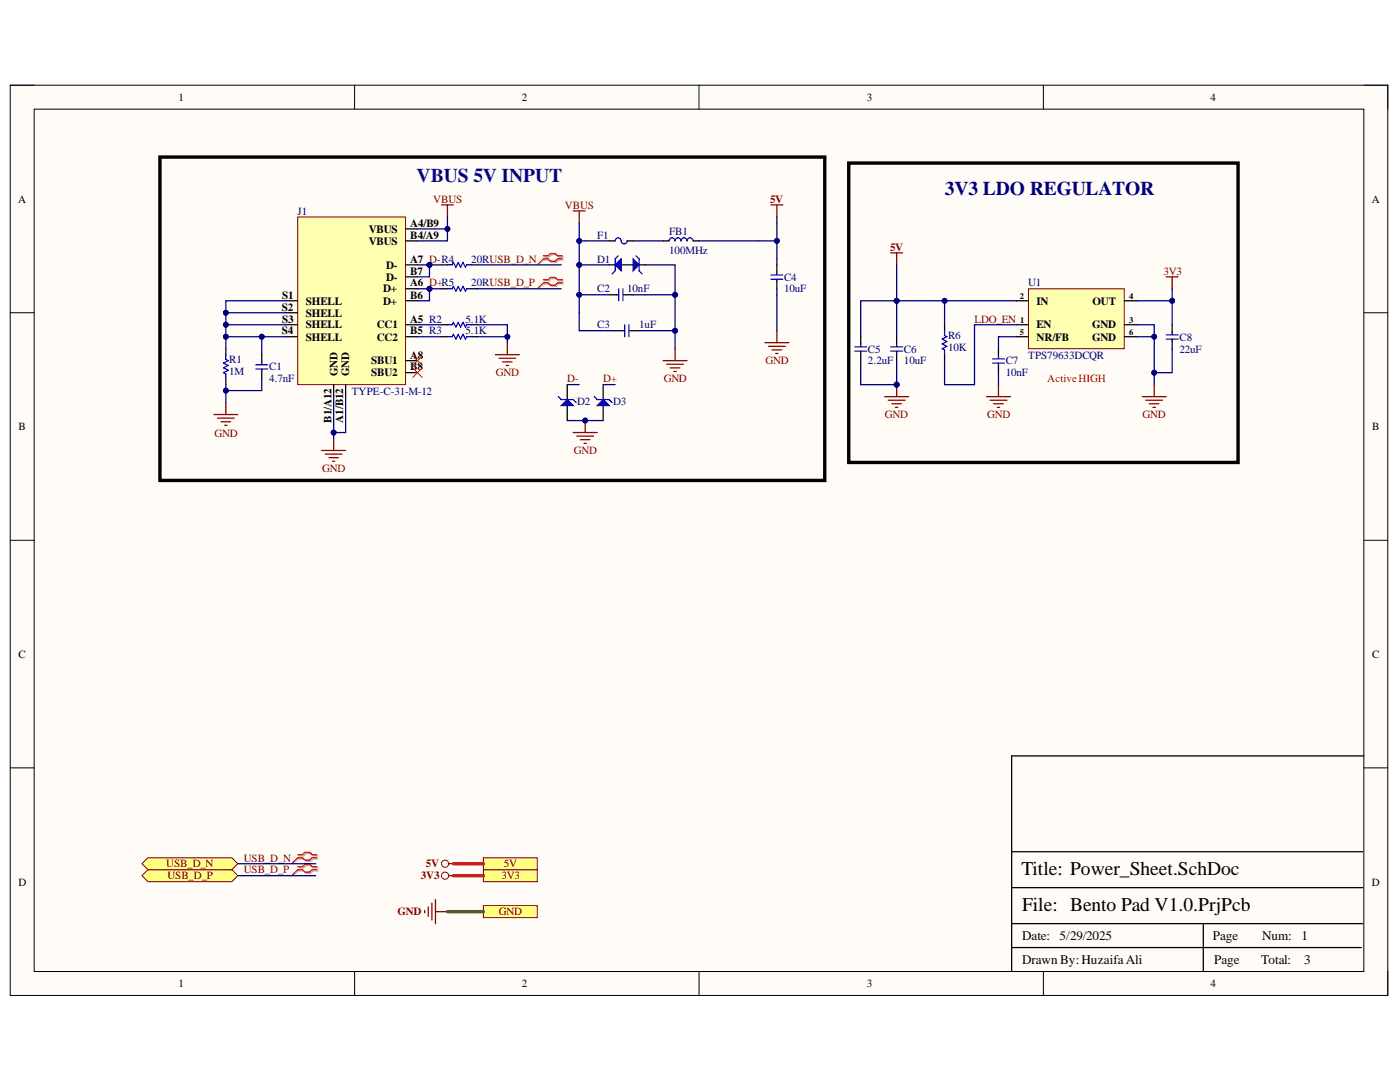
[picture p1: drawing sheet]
<svg xmlns="http://www.w3.org/2000/svg" width="279mm" height="216mm" viewBox="0 0 279 216" stroke-linecap="round" stroke-linejoin="round" font-family="sans-serif">
<defs><g id="words">
<text font-size="3.9" fill="#0b0b8e" x="83.1" y="36.3">VBUS 5V INPUT</text>
<text font-size="3.9" fill="#000080" x="188.5" y="38.9">3V3 LDO REGULATOR</text>
<g font-size="3.9">
<text x="203.8" y="174.6">Title: Power_Sheet.SchDoc</text>
<text x="204" y="181.8">File: Bento Pad V1.0.PrjPcb</text>
</g>
<g font-size="2.6">
<text x="204" y="187.6">Date:</text>
<text x="211.5" y="187.6">5/29/2025</text>
<text x="242.1" y="187.6">Page</text>
<text x="251.9" y="187.6">Num:</text>
<text x="259.7" y="187.6">1</text>
<text x="204" y="192.4">Drawn By: HuzaifaAli</text>
<text x="242.3" y="192.4">Page</text>
<text x="251.7" y="192.4">Total:</text>
<text x="260.3" y="192.4">3</text>
</g>
<g font-size="2.2">
<text x="35.6" y="20.1">1</text>
<text x="104.1" y="20.1">2</text>
<text x="173" y="20.1">3</text>
<text x="241.6" y="20.1">4</text>
<text x="3.6" y="40.4">A</text>
<text x="273.8" y="40.4">A</text>
<text x="73.6" y="46.4">VBUS</text>
<text x="81.9" y="45.2">A4/B9</text>
<text x="81.9" y="47.6">B4/A9</text>
<text x="73.6" y="48.8">VBUS</text>
<text x="77.1" y="53.6">D-</text>
<text x="81.9" y="52.4">A7 D-R4</text>
<text x="56.3" y="59.6">S1</text>
<text x="76.5" y="58.4">D+</text>
<text x="77.1" y="56">D-</text>
<text x="81.9" y="57.2">A6 D+R5</text>
<text x="81.9" y="59.6">B6</text>
<text x="81.9" y="54.8">B7</text>
<text x="56.2" y="62">S2</text>
<text x="56.3" y="64.4">S3</text>
<text x="61.1" y="60.8">SHELL</text>
<text x="61.1" y="65.5">SHELL</text>
<text x="61.1" y="63.2">SHELL</text>
<text x="75.2" y="65.5">CC1</text>
<text x="76.5" y="60.8">D+</text>
<text x="81.9" y="64.4">A5 R2</text>
<text x="206.9" y="65.5">EN</text>
<text x="206.9" y="60.8">IN</text>
<text x="218" y="65.5">GND</text>
<text x="218.1" y="60.8">OUT</text>
<text x="56.2" y="66.7">S4</text>
<text x="61.1" y="68">SHELL</text>
<text x="75.2" y="68">CC2</text>
<text x="81.9" y="71.5">A8</text>
<text x="81.9" y="66.7">B5 R3</text>
<text x="206.9" y="68">NR/FB</text>
<text x="218" y="68">GND</text>
<text x="67.3" y="75.1" transform="rotate(-90 67.3 75.1)">GND</text>
<text x="69.7" y="75.1" transform="rotate(-90 69.7 75.1)">GND</text>
<text x="74.1" y="72.7">SBU1</text>
<text x="74.1" y="75.1">SBU2</text>
<text x="81.9" y="73.9">B8</text>
<text x="3.7" y="85.8">B</text>
<text x="66.1" y="84.4" transform="rotate(-90 66.1 84.4)">B1/A12</text>
<text x="68.5" y="84.4" transform="rotate(-90 68.5 84.4)">A1/B12</text>
<text x="273.9" y="85.8">B</text>
<text x="3.7" y="131.3">C</text>
<text x="273.9" y="131.3">C</text>
<text x="3.7" y="176.7">D</text>
<text x="273.8" y="176.7">D</text>
<text x="35.6" y="197">1</text>
<text x="104.1" y="197">2</text>
<text x="173" y="197">3</text>
<text x="241.6" y="197">4</text>
</g>
<g font-size="2.2" fill="#800000">
<text x="86.4" y="40.4">VBUS</text>
<text x="112.7" y="41.7">VBUS</text>
<text x="153.7" y="40.4">5V</text>
<text x="177.6" y="50.1">5V</text>
<text x="232.2" y="54.8">3V3</text>
<text x="194.5" y="64.4">LDO_EN</text>
<text x="99" y="75.1">GND</text>
<text x="113.2" y="76.3">D-</text>
<text x="120.4" y="76.3">D+</text>
<text x="132.5" y="76.3">GND</text>
<text x="152.8" y="72.7">GND</text>
<text x="176.6" y="83.5">GND</text>
<text x="197" y="83.5">GND</text>
<text x="228" y="83.5">GND</text>
<text x="42.8" y="87.1">GND</text>
<text x="64.3" y="94.2">GND</text>
<text x="114.5" y="90.7">GND</text>
<text x="33.2" y="173.1">USB_D_N</text>
<text x="48.6" y="171.9">USB_D_N</text>
<text x="85" y="173.1">5V</text>
<text x="100.6" y="173.1">5V</text>
<text x="33.4" y="175.5">USB_D_P</text>
<text x="48.6" y="174.3">USB_D_P</text>
<text x="84" y="175.5">3V3</text>
<text x="100.1" y="175.5">3V3</text>
<text x="79.3" y="182.6">GND</text>
<text x="99.6" y="182.6">GND</text>
</g>
<g font-size="2.2" fill="#000080">
<text x="59.4" y="42.9">J1</text>
<text x="119.2" y="47.6">F1</text>
<text x="133.6" y="46.9">FB1</text>
<text x="94.1" y="52.4">20RUSB_D_N</text>
<text x="119.2" y="52.4">D1</text>
<text x="133.6" y="50.7">100MHz</text>
<text x="94.1" y="57.2">20RUSB_D_P</text>
<text x="119.2" y="58.4">C2</text>
<text x="125.2" y="58.4">10nF</text>
<text x="156.5" y="56">C4</text>
<text x="156.5" y="58.4">10uF</text>
<text x="205.2" y="57.2">U1</text>
<text x="92.9" y="64.4">5.1K</text>
<text x="119.2" y="65.5">C3</text>
<text x="127.5" y="65.5">1uF</text>
<text x="92.9" y="66.7">5.1K</text>
<text x="173.2" y="70.4">C5</text>
<text x="180.4" y="70.4">C6</text>
<text x="189.2" y="67.7">R6</text>
<text x="189.2" y="70.1">10K</text>
<text x="205.2" y="71.5">TPS79633DCQR</text>
<text x="235.4" y="68">C8</text>
<text x="235.4" y="70.4">22uF</text>
<text x="45.8" y="72.5">R1</text>
<text x="45.8" y="74.8">1M</text>
<text x="53.7" y="73.9">C1</text>
<text x="53.7" y="76.3">4.7nF</text>
<text x="173.2" y="72.7">2.2uF</text>
<text x="180.4" y="72.7">10uF</text>
<text x="200.7" y="72.7">C7</text>
<text x="200.7" y="75.1">10nF</text>
<text x="70.2" y="78.7">TYPE-C-31-M-12</text>
<text x="115.2" y="80.8">D2</text>
<text x="122.4" y="80.8">D3</text>
</g>
<text font-size="2.2" fill="#f00" x="209" y="76.3">ActiveHIGH</text>
<g font-size="1.7">
<text x="203.5" y="59.7">2</text>
<text x="225.3" y="59.7">4</text>
<text x="203.6" y="64.4">1</text>
<text x="225.3" y="64.4">3</text>
<text x="203.5" y="66.8">5</text>
<text x="225.3" y="66.8">6</text>
</g>
</g></defs>
<path d="M2 17h275v181.6h-275z" fill-rule="evenodd" fill="#fffcf8"/>
<path d="M2 17h275v181.6h-275z" fill="none" stroke="#000" stroke-width=".2"/>
<path d="M6.8 21.8h265.4v172.1h-265.4z" fill-rule="evenodd" fill="#fffcf8"/>
<g fill="none" stroke="#000" stroke-width=".2">
<path d="M2 17h4.8M70.8 17v4.8M139.5 17v4.8M208.2 17v4.8M272.2 17h4.8v4.8M6.8 21.8h265.4v172.1h-265.4zM2 62.4h4.8M272.2 62.4h4.8M2 107.8h4.8M272.2 107.8h4.8M2 153.2h4.8M272.2 153.2h4.8"/>
<path d="M70.8 193.9v4.7M139.5 193.9v4.7M208.2 193.9v4.7M277 193.9v4.7"/>
</g>
<path d="M272.2 150.8h-70.3v43.1M201.9 177.1h70M201.9 170h70M201.9 189.1h69.8M201.9 184.3h70M240.1 184.3v9.6" fill="none" stroke="#000" stroke-width=".25"/>
<path d="M28.3 174.7l1.2-1.2h16.8l1.2 1.2-1.2 1.2h-16.8z" fill-rule="evenodd" fill="#ffff80"/>
<path d="M28.3 174.7l1.2-1.2h16.8l1.2 1.2-1.2 1.2h-16.8z" fill="none" stroke="#800000" stroke-width=".2"/>
<path d="M28.3 172.3l1.2-1.2h16.8l1.2 1.2-1.2 1.2h-16.8z" fill-rule="evenodd" fill="#ffff80"/>
<path d="M28.3 172.3l1.2-1.2h16.8l1.2 1.2-1.2 1.2h-16.8z" fill="none" stroke="#800000" stroke-width=".2"/>
<path d="M59.7 170.8h.9l.5-.5h.9l.5 .5h1M59.7 171.4h.9l.5 .5h.9l.5-.5h1M59.7 173.2h.9l.5-.5h1l.4 .5h1M59.7 173.8h.9l.5 .5h1l.4-.5h1" fill="none" stroke="#d0a19e" stroke-width=".25"/>
<path d="M59.7 171.4l-1.5 .9M59.7 173.8l-1.5 .9" fill="none" stroke="#d0a19e" stroke-width=".2"/>
<path d="M59.4 170.6h1l.4-.5h1l.5 .5h.9M59.4 171.1h1l.4 .5h1l.5-.5h.9M59.4 172.9h1l.4-.4h1l.5 .4h.9M59.4 173.5h1l.4 .5h1l.5-.5h.9" fill="none" stroke="#f00" stroke-width=".25"/>
<path d="M59.4 171.1l-1.2 1.2M59.4 173.5l-1.2 1.2" fill="none" stroke="#f00" stroke-width=".2"/>
<path d="M96.5 173.5h10.7v2.4h-10.7z" fill-rule="evenodd" fill="#ffff80"/>
<g fill="none" stroke="#800000" stroke-width=".2">
<path d="M96.5 173.5h10.7v2.4h-10.7z"/>
<circle cx="88.8" cy="174.7" r=".72"/>
</g>
<path d="M86.9 179.5v4.8M89.5 174.7h1M84.8 181.7v.4M85.5 180.9v2M86.2 180.2v3.4M86.9 181.9h2.4" fill="none" stroke="#800000" stroke-width=".25"/>
<path d="M96.5 180.7h10.7v2.4h-10.7z" fill-rule="evenodd" fill="#ffff80"/>
<path d="M96.5 180.7h10.7v2.4h-10.7z" fill="none" stroke="#800000" stroke-width=".2"/>
<path d="M96.5 171.1h10.7v2.4h-10.7z" fill-rule="evenodd" fill="#ffff80"/>
<g fill="none" stroke="#800000" stroke-width=".2">
<path d="M96.5 171.1h10.7v2.4h-10.7z"/>
<circle cx="88.8" cy="172.3" r=".72"/>
</g>
<g fill="none" stroke="#800000" stroke-width=".25">
<path d="M114.4 42.1h2.4M115.6 42.1v2.4M132.3 72h4.8M133 72.7h3.4M133.8 73.4h1.9M134.5 74.1h.5M134.7 69.6v2.4M152.6 68.4h4.8M153.4 69.1h3.3M154.1 69.8h1.9M154.8 70.5h.5M155 66v2.4"/>
<path d="M89.5 172.3h1"/>
</g>
<path d="M31.9 31.3h132.7v64.6h-132.7z" fill="none" stroke="#000" stroke-width=".68"/>
<path d="M121.6 52.8h1.2M124 52.8h2.3M127.5 52.8h1.2" fill="none" stroke="#000" stroke-width=".25"/>
<path d="M123.4 51.1l-.6 .5v2.4l-.6 .6M127 51.1l.5 .5v2.4l.6 .6" fill="none" stroke="#00f" stroke-width=".25"/>
<path d="M124 51.6v2.4l-1.2-1.2z" fill="#00f"/>
<path d="M124 51.6v2.4l-1.2-1.2z" fill="none" stroke="#00f" stroke-width=".25"/>
<path d="M126.3 51.6l1.2 1.2-1.2 1.2z" fill="#00f"/>
<path d="M122.8 48.1a.64 .64 0 0 1 .7-.6 .64 .64 0 0 1 .5 .8 .6 .6 0 0 0 .7 .4 .6 .6 0 0 0 .5-.6M123 58.8h.5M123.5 57.6v2.4M124.3 57.6v2.4M124.4 58.8h.5M126.3 51.6l1.2 1.2-1.2 1.2zM133.5 48.1a.6 .6 0 0 1 .6-.6 .6 .6 0 0 1 .6 .6 .6 .6 0 0 1 .6-.6 .6 .6 0 0 1 .6 .6 .6 .6 0 0 1 .6-.6 .6 .6 0 0 1 .6 .6 .6 .6 0 0 1 .6-.6 .6 .6 0 0 1 .6 .6M124.2 66h.5M124.7 64.8v2.4M125.5 64.8v2.4M125.6 66h.5" fill="none" stroke="#00f" stroke-width=".25"/>
<path d="M121.6 58.8h1.5M121.6 48.1h1.2M124.9 58.8h1.4M125.2 48.1h1.1M132.3 48.1h1.2M138.3 48.1h1.2M122.8 66h1.5M126.1 66h1.4" fill="none" stroke="#000" stroke-width=".25"/>
<path d="M59.4 43.3h21.5v33.4h-21.5z" fill-rule="evenodd" fill="#ffffb0"/>
<path d="M59.4 43.3h21.5v33.4h-21.5z" fill="none" stroke="#800000" stroke-width=".2"/>
<g fill="none" stroke="#000" stroke-width=".25">
<path d="M80.9 45.7h2.4M80.9 57.6h2.4M80.9 52.8h2.4M80.9 48.1h2.4M80.9 55.2h2.4M57 64.8h2.4M57 67.2h2.4M57 60h2.4M57 62.4h2.4M66.6 76.7v2.4M69 76.7v2.4M80.9 64.8h2.4"/>
<path d="M80.9 72h2.4M80.9 67.2h2.4M80.9 60h2.4M80.9 74.4h2.4M88.1 64.8h1.2M88.1 67.2h1.2M94.1 64.8h1.2M94.1 67.2h1.2"/>
</g>
<g fill="none" stroke="#800000" stroke-width=".25">
<path d="M88.1 40.9h2.4M89.3 40.9v2.4M153.8 40.9h2.4M155 40.9v2.4M98.9 70.8h4.7M99.6 71.5h3.3M100.3 72.2h1.9M101 72.9h.5M101.2 68.4v2.4M42.7 82.7h4.8M43.4 83.4h3.3M44.1 84.2h1.9"/>
<path d="M44.8 84.9h.5M45.1 80.3v2.4M64.2 89.9h4.8M64.9 90.6h3.4M65.6 91.3h1.9M66.3 92h.5M66.6 87.5v2.4"/>
</g>
<path d="M89.3 64.8h1l.2-.5 .5 1 .4-1 .5 1 .5-1 .5 1 .2-.5h1M89.3 67.2h1l.2-.5 .5 1 .4-1 .5 1 .5-1 .5 1 .2-.5h1" fill="none" stroke="#00f" stroke-width=".25"/>
<path d="M108.4 56.4l-1.2 1.2M108.4 51.6l-1.2 1.2M82.4 71l1.9 1.9M82.4 73.4l1.9 1.9M84.3 71l-1.9 1.9M84.3 73.4l-1.9 1.9" fill="none" stroke="#f00" stroke-width=".2"/>
<path d="M108.7 56.1h.9l.5-.5h.9l.5 .5h1M108.7 56.7h.9l.5 .5h.9l.5-.5h1M108.7 51.3h.9l.5-.5h.9l.5 .5h1M108.7 51.9h.9l.5 .5h.9l.5-.5h1" fill="none" stroke="#d0a19e" stroke-width=".25"/>
<path d="M108.7 56.7l-1.5 .9M108.7 51.9l-1.5 .9" fill="none" stroke="#d0a19e" stroke-width=".2"/>
<path d="M108.4 55.8h1l.5-.4h.9l.5 .4h.9M108.4 56.4h1l.5 .5h.9l.5-.5h.9M108.4 51.1h1l.5-.5h.9l.5 .5h.9M108.4 51.6h1l.5 .5h.9l.5-.5h.9" fill="none" stroke="#f00" stroke-width=".25"/>
<path d="M169.4 32.5h77.7v59.8h-77.7z" fill="none" stroke="#000" stroke-width=".68"/>
<path d="M205.2 57.6h19.2v12h-19.2z" fill-rule="evenodd" fill="#ffffb0"/>
<path d="M205.2 57.6h19.2v12h-19.2z" fill="none" stroke="#800000" stroke-width=".2"/>
<path d="M171.8 67.2v1.4M171.8 70.4v1.6M188.5 64.8v1.2M188.5 70.8v1.2M202.9 64.8h2.3M202.9 60h2.3M202.9 67.2h2.3M224.4 64.8h2.4M224.4 60h2.4M224.4 67.2h2.4M233.9 64.8v1.4M233.9 68v1.6" fill="none" stroke="#000" stroke-width=".25"/>
<path d="M170.6 70.1h2.4M170.6 69.2h2.4M171.8 68.6v.5M171.8 70.1v.4M188.5 66v1l.5 .2-1 .5 1 .4-1 .5 1 .5-1 .5 .5 .2v1M232.7 67.7h2.4M232.7 66.8h2.4M233.9 66.2v.5M233.9 67.7v.4" fill="none" stroke="#00f" stroke-width=".25"/>
<path d="M232.7 55.2h2.4M233.9 55.2v2.4M176.6 79.1h4.7M177.3 79.9h3.3M178.9 76.8v2.3M178 80.6h1.9M178.7 81.3h.5" fill="none" stroke="#800000" stroke-width=".25"/>
<circle cx="178.9" cy="76.7" r=".48" fill="#000080"/>
<circle cx="178.9" cy="76.7" r=".48" fill="none" stroke="#000080" stroke-width=".2"/>
<path d="M177.7 50.5h2.4M178.9 50.5v2.4M196.9 79.1h4.8M197.6 79.9h3.3M199.3 76.8v2.3M228 79.1h4.7M228.7 79.9h3.3M230.3 76.8v2.3M198.3 80.6h1.9M199 81.3h.5M229.4 80.6h1.9M230.1 81.3h.5" fill="none" stroke="#800000" stroke-width=".25"/>
<g fill="none" stroke="#000" stroke-width=".25">
<path d="M88.1 52.8h1.2M88.1 57.6h1.2M94.1 52.8h1.2M94.1 57.6h1.2M155 52.8v1.5M155 56.1v1.5M45.1 69.6v1.2M45.1 75.6v1.1M52.2 70.8v1.4M52.2 74v1.6M113.2 76.7v3M178.9 67.2v1.4"/>
<path d="M178.9 70.4v1.6M199.3 69.6v1.4M199.3 72.8v1.6M113.2 80.9v3"/>
</g>
<g fill="none" stroke="#00f" stroke-width=".25">
<path d="M89.3 52.8h1l.2-.4 .5 .9 .4-.9 .5 .9 .5-.9 .5 .9 .2-.5h1M89.3 57.6h1l.2-.4 .5 .9 .4-.9 .5 .9 .5-.9 .5 .9 .2-.5h1M153.8 55.7h2.4M153.8 54.9h2.4M155 54.3v.5M155 55.7v.5M45.1 70.8v.9l.4 .3-.9 .4 .9 .5-.9 .5 .9 .5-.9 .5 .5 .2v1M51 73.6h2.4M51 72.8h2.4M52.2 72.2v.5M52.2 73.6v.5M177.7 70.1h2.4"/>
<path d="M177.7 69.2h2.4M178.9 68.6v.5M178.9 70.1v.4M198.1 72.5h2.4M198.1 71.6h2.4M199.3 71v.5M199.3 72.5v.4"/>
</g>
<path d="M112 80.9l1.2-1.2 1.2 1.2z" fill="#00f"/>
<path d="M111.4 79.1l.6 .6h2.4l.6 .6M112 80.9l1.2-1.2 1.2 1.2z" fill="none" stroke="#00f" stroke-width=".25"/>
<path d="M120.4 76.7v3M120.4 80.9v3" fill="none" stroke="#000" stroke-width=".25"/>
<path d="M119.2 80.9l1.2-1.2 1.2 1.2z" fill="#00f"/>
<path d="M118.6 79.1l.6 .6h2.4l.6 .6M119.2 80.9l1.2-1.2 1.2 1.2z" fill="none" stroke="#00f" stroke-width=".25"/>
<circle cx="85.7" cy="52.8" r=".48" fill="#000080"/>
<circle cx="85.7" cy="52.8" r=".48" fill="none" stroke="#000080" stroke-width=".2"/>
<circle cx="85.7" cy="57.6" r=".48" fill="#000080"/>
<circle cx="85.7" cy="57.6" r=".48" fill="none" stroke="#000080" stroke-width=".2"/>
<path d="M114.4 86.3h4.8M115.1 87h3.4M115.8 87.7h1.9M116.5 88.5h.5M116.8 83.9v2.4" fill="none" stroke="#800000" stroke-width=".25"/>
<circle cx="116.8" cy="83.9" r=".48" fill="#000080"/>
<circle cx="116.8" cy="83.9" r=".48" fill="none" stroke="#000080" stroke-width=".2"/>
<path d="M115.6 44.5v3.6h1.2M47.5 174.7h15.5M47.5 172.3h15.5" fill="none" stroke="#000080" stroke-width=".25"/>
<path d="M90.5 174.7h6M90.5 172.3h6" fill="none" stroke="#f00" stroke-width=".68"/>
<path d="M89.3 181.9h7.2" fill="none" stroke="#38761d" stroke-width=".68"/>
<circle cx="115.6" cy="48.1" r=".48" fill="#000080"/>
<circle cx="115.6" cy="48.1" r=".48" fill="none" stroke="#000080" stroke-width=".2"/>
<path d="M128.7 58.8h6v10.8" fill="none" stroke="#000080" stroke-width=".25"/>
<circle cx="134.7" cy="58.8" r=".48" fill="#000080"/>
<circle cx="134.7" cy="58.8" r=".48" fill="none" stroke="#000080" stroke-width=".2"/>
<circle cx="134.7" cy="66" r=".48" fill="#000080"/>
<circle cx="134.7" cy="66" r=".48" fill="none" stroke="#000080" stroke-width=".2"/>
<path d="M155 48.1v3.5" fill="none" stroke="#000080" stroke-width=".25"/>
<circle cx="155" cy="48.1" r=".48" fill="#000080"/>
<circle cx="155" cy="48.1" r=".48" fill="none" stroke="#000080" stroke-width=".2"/>
<path d="M121.6 58.8h-6v3.6M155 58.8v7.2" fill="none" stroke="#000080" stroke-width=".25"/>
<circle cx="115.6" cy="58.8" r=".48" fill="#000080"/>
<circle cx="115.6" cy="58.8" r=".48" fill="none" stroke="#000080" stroke-width=".2"/>
<path d="M115.6 52.8h6" fill="none" stroke="#000080" stroke-width=".25"/>
<circle cx="115.6" cy="52.8" r=".48" fill="#000080"/>
<circle cx="115.6" cy="52.8" r=".48" fill="none" stroke="#000080" stroke-width=".2"/>
<path d="M128.7 52.8h6v6" fill="none" stroke="#000080" stroke-width=".25"/>
<circle cx="134.7" cy="58.8" r=".48" fill="#000080"/>
<circle cx="134.7" cy="58.8" r=".48" fill="none" stroke="#000080" stroke-width=".2"/>
<path d="M115.6 48.1v10.7" fill="none" stroke="#000080" stroke-width=".25"/>
<circle cx="115.6" cy="58.8" r=".48" fill="#000080"/>
<circle cx="115.6" cy="58.8" r=".48" fill="none" stroke="#000080" stroke-width=".2"/>
<circle cx="115.6" cy="52.8" r=".48" fill="#000080"/>
<circle cx="115.6" cy="52.8" r=".48" fill="none" stroke="#000080" stroke-width=".2"/>
<circle cx="115.6" cy="48.1" r=".48" fill="#000080"/>
<circle cx="115.6" cy="48.1" r=".48" fill="none" stroke="#000080" stroke-width=".2"/>
<path d="M115.6 62.4v3.6h7.2M127.5 66h7.2" fill="none" stroke="#000072" stroke-width=".25"/>
<circle cx="134.7" cy="66" r=".48" fill="#000080"/>
<circle cx="134.7" cy="66" r=".48" fill="none" stroke="#000080" stroke-width=".2"/>
<path d="M116.8 48.1h4.8M126.3 58.8h2.4M126.3 48.1h6M139.5 48.1h12M155 51.6v1.2M155 57.6v1.2" fill="none" stroke="#000072" stroke-width=".25"/>
<path d="M45.1 62.4h11.9" fill="none" stroke="#000080" stroke-width=".25"/>
<circle cx="45.1" cy="62.4" r=".48" fill="#000080"/>
<circle cx="45.1" cy="62.4" r=".48" fill="none" stroke="#000080" stroke-width=".2"/>
<path d="M45.1 64.8h11.9" fill="none" stroke="#000080" stroke-width=".25"/>
<circle cx="45.1" cy="64.8" r=".48" fill="#000080"/>
<circle cx="45.1" cy="64.8" r=".48" fill="none" stroke="#000080" stroke-width=".2"/>
<path d="M52.2 67.2v3.6" fill="none" stroke="#000080" stroke-width=".25"/>
<circle cx="52.2" cy="67.2" r=".48" fill="#000080"/>
<circle cx="52.2" cy="67.2" r=".48" fill="none" stroke="#000080" stroke-width=".2"/>
<path d="M45.1 76.7v3.6" fill="none" stroke="#000080" stroke-width=".25"/>
<circle cx="45.1" cy="77.9" r=".48" fill="#000080"/>
<circle cx="45.1" cy="77.9" r=".48" fill="none" stroke="#000080" stroke-width=".2"/>
<path d="M52.2 75.6v2.3h-7.1" fill="none" stroke="#000080" stroke-width=".25"/>
<circle cx="45.1" cy="77.9" r=".48" fill="#000080"/>
<circle cx="45.1" cy="77.9" r=".48" fill="none" stroke="#000080" stroke-width=".2"/>
<path d="M69 79.1v7.2h-2.4" fill="none" stroke="#000080" stroke-width=".25"/>
<circle cx="66.6" cy="86.3" r=".48" fill="#000080"/>
<circle cx="66.6" cy="86.3" r=".48" fill="none" stroke="#000080" stroke-width=".2"/>
<path d="M89.3 45.7v2.4h-6" fill="none" stroke="#000080" stroke-width=".25"/>
<circle cx="89.3" cy="45.7" r=".48" fill="#000080"/>
<circle cx="89.3" cy="45.7" r=".48" fill="none" stroke="#000080" stroke-width=".2"/>
<path d="M83.3 64.8h4.8M83.3 67.2h4.8M95.3 64.8h5.9v3.6" fill="none" stroke="#000080" stroke-width=".25"/>
<circle cx="101.3" cy="67.2" r=".48" fill="#000080"/>
<circle cx="101.3" cy="67.2" r=".48" fill="none" stroke="#000080" stroke-width=".2"/>
<path d="M95.3 67.2h5.9" fill="none" stroke="#000080" stroke-width=".25"/>
<circle cx="101.3" cy="67.2" r=".48" fill="#000080"/>
<circle cx="101.3" cy="67.2" r=".48" fill="none" stroke="#000080" stroke-width=".2"/>
<path d="M45.1 67.2h11.9" fill="none" stroke="#000080" stroke-width=".25"/>
<circle cx="52.2" cy="67.2" r=".48" fill="#000080"/>
<circle cx="52.2" cy="67.2" r=".48" fill="none" stroke="#000080" stroke-width=".2"/>
<circle cx="45.1" cy="67.2" r=".48" fill="#000080"/>
<circle cx="45.1" cy="67.2" r=".48" fill="none" stroke="#000080" stroke-width=".2"/>
<path d="M57 60h-11.9v9.6" fill="none" stroke="#000080" stroke-width=".25"/>
<circle cx="45.1" cy="62.4" r=".48" fill="#000080"/>
<circle cx="45.1" cy="62.4" r=".48" fill="none" stroke="#000080" stroke-width=".2"/>
<circle cx="45.1" cy="64.8" r=".48" fill="#000080"/>
<circle cx="45.1" cy="64.8" r=".48" fill="none" stroke="#000080" stroke-width=".2"/>
<circle cx="45.1" cy="67.2" r=".48" fill="#000080"/>
<circle cx="45.1" cy="67.2" r=".48" fill="none" stroke="#000080" stroke-width=".2"/>
<path d="M89.3 43.3v2.4h-6" fill="none" stroke="#000080" stroke-width=".25"/>
<circle cx="89.3" cy="45.7" r=".48" fill="#000080"/>
<circle cx="89.3" cy="45.7" r=".48" fill="none" stroke="#000080" stroke-width=".2"/>
<path d="M66.6 79.1v8.4" fill="none" stroke="#000080" stroke-width=".25"/>
<circle cx="66.6" cy="86.3" r=".48" fill="#000080"/>
<circle cx="66.6" cy="86.3" r=".48" fill="none" stroke="#000080" stroke-width=".2"/>
<path d="M95.3 52.8h16.7M95.3 57.6h16.7" fill="none" stroke="#000080" stroke-width=".25"/>
<path d="M85.7 52.8v2.4h-2.4" fill="none" stroke="#000072" stroke-width=".25"/>
<circle cx="85.7" cy="52.8" r=".48" fill="#000080"/>
<circle cx="85.7" cy="52.8" r=".48" fill="none" stroke="#000080" stroke-width=".2"/>
<path d="M85.7 57.6v2.4h-2.4" fill="none" stroke="#000072" stroke-width=".25"/>
<circle cx="85.7" cy="57.6" r=".48" fill="#000080"/>
<circle cx="85.7" cy="57.6" r=".48" fill="none" stroke="#000080" stroke-width=".2"/>
<path d="M155 43.3v1.2" fill="none" stroke="#000072" stroke-width=".25"/>
<path d="M188.5 60v4.8M202.9 64.8h-8.4v12h-6v-4.8" fill="none" stroke="#000080" stroke-width=".25"/>
<circle cx="188.5" cy="60" r=".48" fill="#000080"/>
<circle cx="188.5" cy="60" r=".48" fill="none" stroke="#000080" stroke-width=".2"/>
<path d="M178.9 60v7.2" fill="none" stroke="#000080" stroke-width=".25"/>
<circle cx="178.9" cy="60" r=".48" fill="#000080"/>
<circle cx="178.9" cy="60" r=".48" fill="none" stroke="#000080" stroke-width=".2"/>
<path d="M178.9 72v4.8" fill="none" stroke="#000080" stroke-width=".25"/>
<circle cx="178.9" cy="76.7" r=".48" fill="#000080"/>
<circle cx="178.9" cy="76.7" r=".48" fill="none" stroke="#000080" stroke-width=".2"/>
<path d="M199.3 74.4v2.4M202.9 67.2h-3.6v2.4M226.8 67.2h3.5" fill="none" stroke="#000080" stroke-width=".25"/>
<circle cx="230.3" cy="67.2" r=".48" fill="#000080"/>
<circle cx="230.3" cy="67.2" r=".48" fill="none" stroke="#000080" stroke-width=".2"/>
<path d="M233.9 60v4.8" fill="none" stroke="#000080" stroke-width=".25"/>
<circle cx="233.9" cy="60" r=".48" fill="#000080"/>
<circle cx="233.9" cy="60" r=".48" fill="none" stroke="#000080" stroke-width=".2"/>
<path d="M233.9 69.6v4.8h-3.6" fill="none" stroke="#000080" stroke-width=".25"/>
<circle cx="230.3" cy="74.4" r=".48" fill="#000080"/>
<circle cx="230.3" cy="74.4" r=".48" fill="none" stroke="#000080" stroke-width=".2"/>
<path d="M233.9 57.6v2.4h-7.1" fill="none" stroke="#000080" stroke-width=".25"/>
<circle cx="233.9" cy="60" r=".48" fill="#000080"/>
<circle cx="233.9" cy="60" r=".48" fill="none" stroke="#000080" stroke-width=".2"/>
<path d="M178.9 60h-7.1v7.2" fill="none" stroke="#000072" stroke-width=".25"/>
<circle cx="178.9" cy="60" r=".48" fill="#000080"/>
<circle cx="178.9" cy="60" r=".48" fill="none" stroke="#000080" stroke-width=".2"/>
<path d="M171.8 72v4.8h7.1" fill="none" stroke="#000072" stroke-width=".25"/>
<circle cx="178.9" cy="76.7" r=".48" fill="#000080"/>
<circle cx="178.9" cy="76.7" r=".48" fill="none" stroke="#000080" stroke-width=".2"/>
<path d="M178.9 52.9v4.7" fill="none" stroke="#000072" stroke-width=".25"/>
<path d="M178.9 57.6v2.4h24" fill="none" stroke="#000080" stroke-width=".25"/>
<circle cx="188.5" cy="60" r=".48" fill="#000080"/>
<circle cx="188.5" cy="60" r=".48" fill="none" stroke="#000080" stroke-width=".2"/>
<circle cx="178.9" cy="60" r=".48" fill="#000080"/>
<circle cx="178.9" cy="60" r=".48" fill="none" stroke="#000080" stroke-width=".2"/>
<path d="M226.8 64.8h3.5v12" fill="none" stroke="#000080" stroke-width=".25"/>
<circle cx="230.3" cy="67.2" r=".48" fill="#000080"/>
<circle cx="230.3" cy="67.2" r=".48" fill="none" stroke="#000080" stroke-width=".2"/>
<circle cx="230.3" cy="74.4" r=".48" fill="#000080"/>
<circle cx="230.3" cy="74.4" r=".48" fill="none" stroke="#000080" stroke-width=".2"/>
<path d="M155 44.5v3.6h-3.5" fill="none" stroke="#000080" stroke-width=".25"/>
<circle cx="155" cy="48.1" r=".48" fill="#000080"/>
<circle cx="155" cy="48.1" r=".48" fill="none" stroke="#000080" stroke-width=".2"/>
<path d="M113.2 76.7h2.4M120.4 76.7h2.4M113.2 83.9h7.2" fill="none" stroke="#000072" stroke-width=".25"/>
<circle cx="116.8" cy="83.9" r=".48" fill="#000080"/>
<circle cx="116.8" cy="83.9" r=".48" fill="none" stroke="#000080" stroke-width=".2"/>
<path d="M83.3 52.8h4.8" fill="none" stroke="#000080" stroke-width=".25"/>
<circle cx="85.7" cy="52.8" r=".48" fill="#000080"/>
<circle cx="85.7" cy="52.8" r=".48" fill="none" stroke="#000080" stroke-width=".2"/>
<path d="M83.3 57.6h4.8" fill="none" stroke="#000080" stroke-width=".25"/>
<circle cx="85.7" cy="57.6" r=".48" fill="#000080"/>
<circle cx="85.7" cy="57.6" r=".48" fill="none" stroke="#000080" stroke-width=".2"/>
<use href="#words"/>
</svg>
